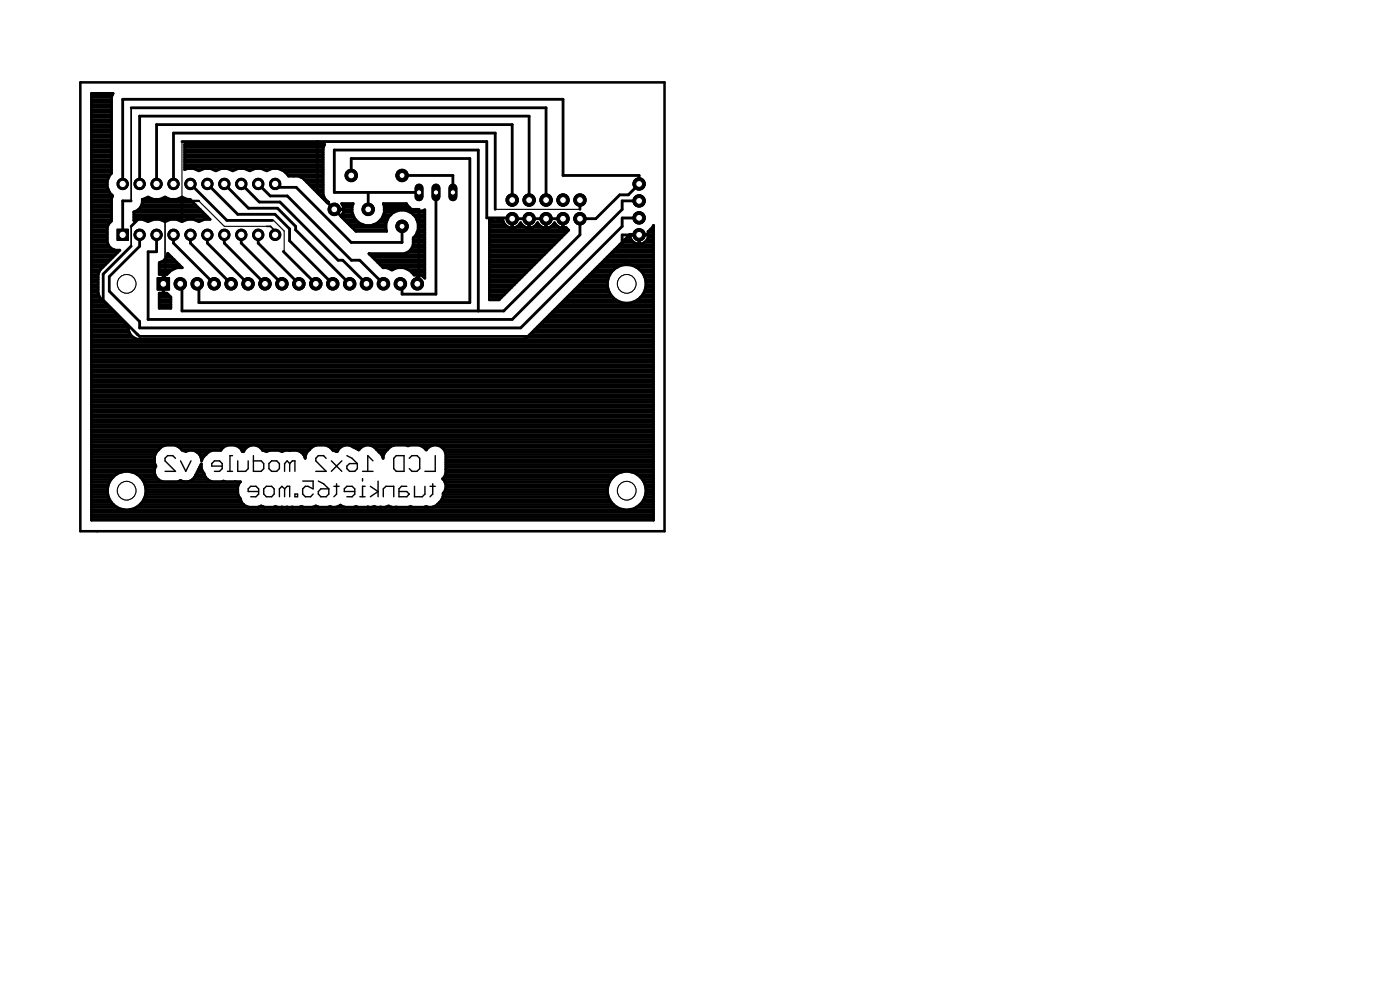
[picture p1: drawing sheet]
<svg xmlns="http://www.w3.org/2000/svg" width="210mm" height="148mm" viewBox="0 0 210 148" stroke-linecap="round" stroke-linejoin="round" font-family="sans-serif">
<circle cx="87" cy="30" r=".93" fill="#000" stroke="#000" stroke-width=".15"/>
<circle cx="87" cy="30" r=".51" fill="#fff" stroke="#000" stroke-width=".15"/>
<circle cx="87" cy="32.8" r=".93" fill="#000" stroke="#000" stroke-width=".15"/>
<circle cx="87" cy="32.8" r=".51" fill="#fff" stroke="#000" stroke-width=".15"/>
<circle cx="84.4" cy="30" r=".93" fill="#000" stroke="#000" stroke-width=".15"/>
<circle cx="84.4" cy="30" r=".51" fill="#fff" stroke="#000" stroke-width=".15"/>
<circle cx="84.4" cy="32.8" r=".93" fill="#000" stroke="#000" stroke-width=".15"/>
<circle cx="84.4" cy="32.8" r=".51" fill="#fff" stroke="#000" stroke-width=".15"/>
<circle cx="81.9" cy="30" r=".93" fill="#000" stroke="#000" stroke-width=".15"/>
<circle cx="81.9" cy="30" r=".51" fill="#fff" stroke="#000" stroke-width=".15"/>
<circle cx="81.9" cy="32.8" r=".93" fill="#000" stroke="#000" stroke-width=".15"/>
<circle cx="81.9" cy="32.8" r=".51" fill="#fff" stroke="#000" stroke-width=".15"/>
<circle cx="79.3" cy="30" r=".93" fill="#000" stroke="#000" stroke-width=".15"/>
<circle cx="79.3" cy="30" r=".51" fill="#fff" stroke="#000" stroke-width=".15"/>
<circle cx="79.3" cy="32.8" r=".93" fill="#000" stroke="#000" stroke-width=".15"/>
<circle cx="79.3" cy="32.8" r=".51" fill="#fff" stroke="#000" stroke-width=".15"/>
<circle cx="76.8" cy="30" r=".93" fill="#000" stroke="#000" stroke-width=".15"/>
<circle cx="76.8" cy="30" r=".51" fill="#fff" stroke="#000" stroke-width=".15"/>
<circle cx="76.8" cy="32.8" r=".93" fill="#000" stroke="#000" stroke-width=".15"/>
<circle cx="76.8" cy="32.8" r=".51" fill="#fff" stroke="#000" stroke-width=".15"/>
<circle cx="95.8" cy="35.2" r=".93" fill="#000" stroke="#000" stroke-width=".15"/>
<circle cx="95.8" cy="35.2" r=".51" fill="#fff" stroke="#000" stroke-width=".15"/>
<circle cx="95.8" cy="32.6" r=".93" fill="#000" stroke="#000" stroke-width=".15"/>
<circle cx="95.8" cy="32.6" r=".51" fill="#fff" stroke="#000" stroke-width=".15"/>
<circle cx="95.8" cy="30.1" r=".93" fill="#000" stroke="#000" stroke-width=".15"/>
<circle cx="95.8" cy="30.1" r=".51" fill="#fff" stroke="#000" stroke-width=".15"/>
<circle cx="95.8" cy="27.6" r=".93" fill="#000" stroke="#000" stroke-width=".15"/>
<circle cx="95.8" cy="27.6" r=".51" fill="#fff" stroke="#000" stroke-width=".15"/>
<path d="M23.6 41.6h1.8v1.9h-1.8z" fill="#000" stroke="#000" stroke-width=".15"/>
<circle cx="24.5" cy="42.5" r=".51" fill="#fff" stroke="#000" stroke-width=".15"/>
<circle cx="27" cy="42.5" r=".93" fill="#000" stroke="#000" stroke-width=".15"/>
<circle cx="27" cy="42.5" r=".51" fill="#fff" stroke="#000" stroke-width=".15"/>
<circle cx="29.6" cy="42.5" r=".93" fill="#000" stroke="#000" stroke-width=".15"/>
<circle cx="29.6" cy="42.5" r=".51" fill="#fff" stroke="#000" stroke-width=".15"/>
<circle cx="32.1" cy="42.5" r=".93" fill="#000" stroke="#000" stroke-width=".15"/>
<circle cx="32.1" cy="42.5" r=".51" fill="#fff" stroke="#000" stroke-width=".15"/>
<circle cx="34.6" cy="42.5" r=".93" fill="#000" stroke="#000" stroke-width=".15"/>
<circle cx="34.6" cy="42.5" r=".51" fill="#fff" stroke="#000" stroke-width=".15"/>
<circle cx="37.2" cy="42.5" r=".93" fill="#000" stroke="#000" stroke-width=".15"/>
<circle cx="37.2" cy="42.5" r=".51" fill="#fff" stroke="#000" stroke-width=".15"/>
<circle cx="39.7" cy="42.5" r=".93" fill="#000" stroke="#000" stroke-width=".15"/>
<circle cx="39.7" cy="42.5" r=".51" fill="#fff" stroke="#000" stroke-width=".15"/>
<circle cx="42.3" cy="42.5" r=".93" fill="#000" stroke="#000" stroke-width=".15"/>
<circle cx="42.3" cy="42.5" r=".51" fill="#fff" stroke="#000" stroke-width=".15"/>
<circle cx="44.8" cy="42.5" r=".93" fill="#000" stroke="#000" stroke-width=".15"/>
<circle cx="44.8" cy="42.5" r=".51" fill="#fff" stroke="#000" stroke-width=".15"/>
<circle cx="47.3" cy="42.5" r=".93" fill="#000" stroke="#000" stroke-width=".15"/>
<circle cx="47.3" cy="42.5" r=".51" fill="#fff" stroke="#000" stroke-width=".15"/>
<circle cx="49.9" cy="42.5" r=".93" fill="#000" stroke="#000" stroke-width=".15"/>
<circle cx="49.9" cy="42.5" r=".51" fill="#fff" stroke="#000" stroke-width=".15"/>
<circle cx="52.4" cy="42.5" r=".93" fill="#000" stroke="#000" stroke-width=".15"/>
<circle cx="52.4" cy="42.5" r=".51" fill="#fff" stroke="#000" stroke-width=".15"/>
<circle cx="54.9" cy="42.5" r=".93" fill="#000" stroke="#000" stroke-width=".15"/>
<circle cx="54.9" cy="42.5" r=".51" fill="#fff" stroke="#000" stroke-width=".15"/>
<circle cx="57.5" cy="42.5" r=".93" fill="#000" stroke="#000" stroke-width=".15"/>
<circle cx="57.5" cy="42.5" r=".51" fill="#fff" stroke="#000" stroke-width=".15"/>
<circle cx="60" cy="42.5" r=".93" fill="#000" stroke="#000" stroke-width=".15"/>
<circle cx="60" cy="42.5" r=".51" fill="#fff" stroke="#000" stroke-width=".15"/>
<circle cx="62.6" cy="42.5" r=".93" fill="#000" stroke="#000" stroke-width=".15"/>
<circle cx="62.6" cy="42.5" r=".51" fill="#fff" stroke="#000" stroke-width=".15"/>
<circle cx="60.3" cy="26.3" r=".93" fill="#000" stroke="#000" stroke-width=".15"/>
<circle cx="60.3" cy="26.3" r=".44" fill="#fff" stroke="#000" stroke-width=".15"/>
<circle cx="60.3" cy="33.9" r=".93" fill="#000" stroke="#000" stroke-width=".15"/>
<circle cx="60.3" cy="33.9" r=".44" fill="#fff" stroke="#000" stroke-width=".15"/>
<path d="M17.5 34.3h1.7v1.7h-1.7z" fill="#000" stroke="#000" stroke-width=".15"/>
<circle cx="18.4" cy="35.2" r=".55" fill="#fff" stroke="#000" stroke-width=".15"/>
<circle cx="20.9" cy="35.2" r=".85" fill="#000" stroke="#000" stroke-width=".15"/>
<circle cx="20.9" cy="35.2" r=".55" fill="#fff" stroke="#000" stroke-width=".15"/>
<circle cx="23.5" cy="35.2" r=".85" fill="#000" stroke="#000" stroke-width=".15"/>
<circle cx="23.5" cy="35.2" r=".55" fill="#fff" stroke="#000" stroke-width=".15"/>
<circle cx="26" cy="35.2" r=".85" fill="#000" stroke="#000" stroke-width=".15"/>
<circle cx="26" cy="35.2" r=".55" fill="#fff" stroke="#000" stroke-width=".15"/>
<circle cx="28.6" cy="35.2" r=".85" fill="#000" stroke="#000" stroke-width=".15"/>
<circle cx="28.6" cy="35.2" r=".55" fill="#fff" stroke="#000" stroke-width=".15"/>
<circle cx="31.1" cy="35.2" r=".85" fill="#000" stroke="#000" stroke-width=".15"/>
<circle cx="31.1" cy="35.2" r=".55" fill="#fff" stroke="#000" stroke-width=".15"/>
<circle cx="33.6" cy="35.2" r=".85" fill="#000" stroke="#000" stroke-width=".15"/>
<circle cx="33.6" cy="35.2" r=".55" fill="#fff" stroke="#000" stroke-width=".15"/>
<circle cx="36.2" cy="35.2" r=".85" fill="#000" stroke="#000" stroke-width=".15"/>
<circle cx="36.2" cy="35.2" r=".55" fill="#fff" stroke="#000" stroke-width=".15"/>
<circle cx="38.7" cy="35.2" r=".85" fill="#000" stroke="#000" stroke-width=".15"/>
<circle cx="38.7" cy="35.2" r=".55" fill="#fff" stroke="#000" stroke-width=".15"/>
<circle cx="41.3" cy="35.2" r=".85" fill="#000" stroke="#000" stroke-width=".15"/>
<circle cx="41.3" cy="35.2" r=".55" fill="#fff" stroke="#000" stroke-width=".15"/>
<circle cx="41.3" cy="27.6" r=".85" fill="#000" stroke="#000" stroke-width=".15"/>
<circle cx="41.3" cy="27.6" r=".55" fill="#fff" stroke="#000" stroke-width=".15"/>
<circle cx="38.7" cy="27.6" r=".85" fill="#000" stroke="#000" stroke-width=".15"/>
<circle cx="38.7" cy="27.6" r=".55" fill="#fff" stroke="#000" stroke-width=".15"/>
<circle cx="36.2" cy="27.6" r=".85" fill="#000" stroke="#000" stroke-width=".15"/>
<circle cx="36.2" cy="27.6" r=".55" fill="#fff" stroke="#000" stroke-width=".15"/>
<circle cx="33.6" cy="27.6" r=".85" fill="#000" stroke="#000" stroke-width=".15"/>
<circle cx="33.6" cy="27.6" r=".55" fill="#fff" stroke="#000" stroke-width=".15"/>
<circle cx="31.1" cy="27.6" r=".85" fill="#000" stroke="#000" stroke-width=".15"/>
<circle cx="31.1" cy="27.6" r=".55" fill="#fff" stroke="#000" stroke-width=".15"/>
<circle cx="28.6" cy="27.6" r=".85" fill="#000" stroke="#000" stroke-width=".15"/>
<circle cx="28.6" cy="27.6" r=".55" fill="#fff" stroke="#000" stroke-width=".15"/>
<circle cx="26" cy="27.6" r=".85" fill="#000" stroke="#000" stroke-width=".15"/>
<circle cx="26" cy="27.6" r=".55" fill="#fff" stroke="#000" stroke-width=".15"/>
<circle cx="23.5" cy="27.6" r=".85" fill="#000" stroke="#000" stroke-width=".15"/>
<circle cx="23.5" cy="27.6" r=".55" fill="#fff" stroke="#000" stroke-width=".15"/>
<circle cx="20.9" cy="27.6" r=".85" fill="#000" stroke="#000" stroke-width=".15"/>
<circle cx="20.9" cy="27.6" r=".55" fill="#fff" stroke="#000" stroke-width=".15"/>
<circle cx="18.4" cy="27.6" r=".85" fill="#000" stroke="#000" stroke-width=".15"/>
<circle cx="18.4" cy="27.6" r=".55" fill="#fff" stroke="#000" stroke-width=".15"/>
<circle cx="50.1" cy="31.4" r=".93" fill="#000" stroke="#000" stroke-width=".15"/>
<circle cx="50.1" cy="31.4" r=".51" fill="#fff" stroke="#000" stroke-width=".15"/>
<circle cx="52.7" cy="26.3" r=".93" fill="#000" stroke="#000" stroke-width=".15"/>
<circle cx="52.7" cy="26.3" r=".51" fill="#fff" stroke="#000" stroke-width=".15"/>
<circle cx="55.2" cy="31.4" r=".93" fill="#000" stroke="#000" stroke-width=".15"/>
<circle cx="55.2" cy="31.4" r=".51" fill="#fff" stroke="#000" stroke-width=".15"/>
<path d="M65.4 28.2v1.3" fill="none" stroke="#000" stroke-width="1.3"/>
<circle cx="65.4" cy="28.8" r=".4" fill="#fff" stroke="#000" stroke-width=".15"/>
<path d="M62.8 28.2v1.3" fill="none" stroke="#000" stroke-width="1.3"/>
<circle cx="62.8" cy="28.8" r=".4" fill="#fff" stroke="#000" stroke-width=".15"/>
<path d="M67.9 28.2v1.3" fill="none" stroke="#000" stroke-width="1.3"/>
<circle cx="67.9" cy="28.8" r=".4" fill="#fff" stroke="#000" stroke-width=".15"/>
<g fill="none" stroke="#000" stroke-width=".21">
<path d="M26.3 68.7l-.4-.4h-.8l-.4 .4v.3l1.6 1.6h-1.6M27.1 69l.8 1.6 .7-1.6M33.3 69.8h-1.6v-.4l.5-.4h.7l.4 .4v.8l-.4 .4h-.7M34.1 70.6h.8M34.9 68.3h-.4v2.3M35.6 69v1.6h1.2l.4-.4v-1.2M38 68.3v2.3h1.2l.3-.4v-.8l-.3-.4h-1.2M38.8 73.6h-1.6v-.4l.4-.3h.8l.4 .3v.8l-.4 .4h-.8M39.5 73.2l.4-.3h.8l.4 .3v.8l-.4 .4h-.8l-.4-.4zM40.3 69.4l.4-.4h.8l.4 .4v.8l-.4 .4h-.8l-.4-.4zM42.7 73.2l.4-.3h.3v1.5M42.7 73.2v1.2"/>
<path d="M42.7 73.2l-.4-.3-.4 .3v1.2M43.4 69.4l.4-.4h.4v1.6M43.4 69.4v1.2M43.4 69.4l-.3-.4-.4 .4v1.2M44.2 74h.4v.4h-.4zM45.4 72.1h1.5v1.1l-.7-.3h-.4l-.4 .3v.8l.4 .4h.8l.3-.4M47.7 72.1l.8 .4 .8 .7M48.1 73.2h1.2v.8l-.4 .4h-.8l-.4-.4v-.4zM48.9 68.7l-.4-.4h-.8l-.4 .4v.3l1.6 1.6h-1.6M49.7 69l1.5 1.6M50.1 72.9h.7M50.5 72.5v1.5l-.4 .4"/>
<path d="M51.2 69l-1.5 1.6M52 69.8l.4-.4h1.2v.8l-.4 .4h-.8l-.4-.4zM52 68.3l.8 .4 .8 .7M53.2 73.6h-1.6v-.4l.4-.3h.8l.4 .3v.8l-.4 .4h-.8M54 74.4h.7M54.4 70.6h1.5M54.4 71.7v.4M54.7 72.9h-.3v1.5M55.5 72.9l1.2 .7-1.2 .8M55.9 69l-.8-.7v2.3M56.7 72.1v2.3M57.5 74.4v-1.2l.4-.3h1.1v1.5"/>
<path d="M59.4 68.3h1.2v2.3h-1.2l-.4-.4v-1.5zM61 72.9h-.8l-.4 .3v1.2h1.2l.4-.4-.4-.4h-1.2M61.4 68.7l.4-.4h.7l.4 .4v1.5l-.4 .4h-.7l-.4-.4M62.1 72.9v1.5h1.2l.4-.4v-1.1M64.5 72.9h.8M64.9 72.5v1.5l-.4 .4M65.3 68.3v2.3h-1.6"/>
</g>
<g fill="none" stroke="#000" stroke-width=".42">
<path d="M13.7 19.8h3M13.7 19.4h3M13.7 19.1h3M13.7 18.7h3M13.7 18.3h3M13.7 17.9h3M13.7 17.6h3M13.7 17.2h3M13.7 16.8h3M13.7 16.4h3M13.7 16.1h3M13.7 15.7h3"/>
<path d="M13.7 15.3h3M13.7 14.9h3M13.7 14.6h3M13.7 14.2h3.2M19.7 16.2h62.2v13.8M13.7 32.9h3M13.7 39.6h2.1M13.7 31.4h3M13.7 39.3h2.5M13.7 38.9h2.9M13.7 38.5h3.2M13.7 38.2h3.6"/>
<path d="M13.7 37.8h4M13.7 37.4h3.4M13.7 37h2.8M13.7 36.7h2.5M13.7 36.3h2.4M13.7 35.9h2.4M13.7 35.5h2.4M13.7 35.2h2.4M13.7 34.8h2.4M13.7 34.4h2.4M13.7 34h2.4M13.7 33.7h2.5"/>
<path d="M13.7 33.3h2.8M13.7 32.5h3M13.7 32.2h3M13.7 31.8h3M13.7 31.1h3M13.7 30.7h3M13.7 30.3h3M13.7 29.9h3M13.7 29.5h3.1M13.7 29.2h3M13.7 28.8h2.7M13.7 28.4h2.6"/>
<path d="M13.7 28h2.4M13.7 27.7h2.4M13.7 27.3h2.4M13.7 26.9h2.5M13.7 26.5h2.6M13.7 26.2h2.8M13.7 25.8h3M13.7 25.4h3M13.7 25.1h3M13.7 24.7h3M13.7 24.3h3M13.7 23.9h3"/>
<path d="M13.7 23.6h3M13.7 23.2h3M13.7 22.8h3M13.7 22.4h3M13.7 22.1h3M13.7 21.7h3M13.7 21.3h3M13.7 20.9h3M13.7 20.6h3M13.7 20.2h3M16.1 28v-.9l.3-.9 .3-.2v-11.5l.3-.5h-3.3v63.9h84.3v-44.1l-.8 .9v.4h-1.3v1.5l.7-.2 .4-.5M16.1 28l.3 .9 .5 .4-.2 .5v3.3l-.4 .4-.2 .5"/>
<path d="M16.1 34v2.3M18.4 27.6v-12.7h66v11.4h11.4v1.3l-1.6 1.6h-1.3l-3.6 3.6h-2.3v2.4l-11.5 11.4h-48.2v-4.1h-.3M19.7 30.1h-1.3v5.1M20.1 32.9h.3M20.1 32.5h11.1M20.1 32.2h10.7M20.1 31.8h10.3M20.7 31.4h9.3M20.9 27.6v-10.2h58.4v12.6M21.1 31.1h8.6M21.3 30.7h8M21.3 30.3h7.6"/>
<path d="M21.3 29.9h7.2M21.5 32.9h1.4M22.2 29.5h.1M22.2 29.5l-.9 .4v.5l-.2 .7M22.2 29.5l.8 .4h.9l.8-.4M23.5 27.6v-8.9h53.3v11.3M23.9 39.6h3M24 32.9h1.4M24.1 39.3h2.4M24.7 38.9h1.4M24.7 29.5h.1M24.7 29.5l.8 .4h1l.8-.4"/>
<path d="M25 38.5h.7M25.1 38.2h.3M25.1 38l2.2 2.1h-.8l-.8 .4-.7 .6h-.4v1.4h-.2v-1.4h-.5v-1.8a1.57 1.57 0 0 0 1.2-1.3zM26 27.6v-7.7h48.3v11.5M26 35.2v1.2l6.1 6.1M26.6 32.9h1.4M27.3 29.5h.1M27.3 30.1v2.5h-6.4l-1.2 1.3M27.3 21.2h45.7v11.4h3.8v.2h7.6M27.3 29.5l.8 .4h.4l3 3h-.9l-.8 .3-.8-.3h-.9l-.8 .3-.8-.3h-1l-.8 .3-.8-.3h-.9l-.8 .3-.8-.3h-.9l-.4 .1v-1.3l.5-.2 .5-.4M27.7 25.1h20.8M27.7 24.7h20.8"/>
<path d="M27.7 24.3h20.8M27.7 23.9h20.8M27.7 23.6h20.8M27.7 23.2h20.8M27.7 22.8h20.8M27.7 22.4h20.8M27.7 22.1h20.8M27.7 21.7h20.9M28.6 35.2v1.2l6 6.1M28.6 27.6l5.4 5.4h6.9M29.1 32.9h1.4M29.4 25.4h.8"/>
<path d="M31.1 27.6l4.5 4.5h5.6l2.2 2.2v1.8l6.5 6.4M31.1 35.2v1.2l6.1 6.1M32 25.4h.7M33.6 27.6l3.7 3.6h4.3l2.7 2.7v.5l8.1 8.1M33.6 35.2v1.2l6.1 6.1M34.5 25.4h.8M36.2 27.6l2.7 2.7h3.1l8.7 8.7h.7l3.6 3.5M36.2 35.2v1.2l6.1 6.1M37 25.4h.8M38.7 35.2v1.2l6.1 6.1M38.7 27.6l1.8 1.8h2.6l9.6 9.6h1.2l3.6 3.5M39.6 25.4h.8"/>
<path d="M41.3 27.6l.5 .5h2.6l8.3 8.2h7.6v-2.4M42.1 25.4h6.4M42.5 37.7l4.8 4.8M42.8 25.8h5.7M43.1 26.2h5.4M45.1 26.5h3.4M45.6 26.9h2.9M46 27.3h2.5M46.4 27.7h2.1M46.8 28h1.7M47.1 28.4h1.4M47.5 28.8h1"/>
<path d="M47.6 21.2v7.6l5.1 5.1h5v-2.5h5.1v11.1h-.2M47.9 29.2h.6M48.3 29.5h.3M48.5 29.2v-7l.2-.6h-21v3.8l.4-.1h.9l.8 .3 .8-.3h1l.8 .3 .8-.3h.9l.8 .3 .8-.3h.9l.8 .3 .8-.3h1l.8 .3a2.3 2.3 0 0 1 3.3 .8h1.4l.7 .2 3.7 3.8 .2-.1M48.5 29.2l.2 .6 .6 .5M48.6 29.9h.3M49 30.3h.2M51.2 32.5h1.9M51.3 32.2h1.6M51.4 30.7h1.5M51.5 31.8h1.3M51.5 31.1l-.3-.6h1.8a2.43 2.43 0 0 0 2.2 3.3 2.43 2.43 0 0 0 2.3-3.3h3.4a2.01 2.01 0 0 0 2.8 .9v10.3l-.6-.5-.5-.1v1.3h-.1v-1.3l-.4 .1"/>
<path d="M51.5 31.1v.2h-1.3v.1h2.6M51.5 31.1h1.3M51.5 31.4l-.1 .5-.3 .5 2.3 2.2h4.6l-.1-.2M51.6 32.9h1.7M52 33.3h1.7M52.4 33.7h2M52.7 26.3v-2.6h17.7v21.6h-40.6v-2.8h-.2M52.7 34h5.2M53.1 34.4h4.8M55.2 28.8v2.6M55.4 38l2 2.1h.6l.8 .3a2.41 2.41 0 0 1 3.3 .8M55.4 38v.1"/>
<path d="M55.5 38.2h8.2M55.9 38.5h7.8M56 33.7h1.9M56.2 38.9h7.5M56.6 39.3h7.1M56.7 33.3h1.2M57 39.6h6.7M57.1 32.9h1M57.3 32.5h1M57.5 32.2h1.1M57.5 30.7h3.5M57.6 31.4h4.3"/>
<path d="M57.6 31.8h1.5M57.6 31.1h3.8M58.3 32.5a2.47 2.47 0 0 1 4 0M58.3 32.5l-.4 .9v1M60.3 26.3h7.6v2.5M61.2 37.8h2.5M61.5 31.8h2.2M61.6 37.4h2.1M61.8 37h1.9M62 36.7l-.3 .6-.5 .4-.6 .3h-5.2M62 36.7h1.7M62 36.3h1.7"/>
<path d="M62 35.9h1.7M62 32.2h1.7M62.1 35.5h1.6M62.3 32.5l.4 .9v1M62.3 32.5h1.4M62.4 35.2h1.3M62.5 32.9h1.2M62.5 34.8h1.2M62.6 33.3h1.1M62.7 34.4l-.4 .9-.3 .3v1.1M62.7 34.4h1M62.7 34h1"/>
<path d="M62.7 33.7h1M62.8 28.8h-12.7v-6.3h21.6v24.1M65.4 28.8v15.3h-5.1v-1.6h-.3M73.4 32.9h.2M73.4 39.6h6.7M73.4 39.3h7.1M73.4 38.9h7.5M73.4 38.5h7.8M73.4 38.2h8.2M73.4 37.8h8.6M73.4 37.4h8.9M73.4 37h9.3"/>
<path d="M73.4 36.7h9.7M73.4 36.3h10.1M73.4 35.9h10.4M73.4 35.5h10.8M73.4 35.2h11.2M73.4 34.8h11.6M73.4 34.4h11.8M73.4 34h2.8M73.4 33.7h2.3M73.4 33.3h2.1M76.7 34h.1M76.7 33.7h.1"/>
<path d="M76.7 33.3h.1M77.4 34h1.3M77.9 33.7h.4M78.3 33.7l-.2-.3a1.48 1.48 0 0 1-1.3 .8v-1.3h-.1v1.3a1.41 1.41 0 0 1-1.3-1.3l-1.5 .1-.5-.2v12.1h1.4M78.3 33.7l.5 .4 .5 .1v-1.3h.1v1.3l.5-.1 .5-.4M79.3 34h.1M79.3 33.7h.1M79.3 33.3h.1M79.9 34h1.4M80.4 33.7l.2-.3 .2 .3M80.4 33.7h.4M80.8 33.7l.5 .4 .5 .1v-1.3h.1v1.3l.5-.1 .5-.4"/>
<path d="M81.8 34h.1M81.8 33.7h.1M81.8 33.3h.1M82.4 34h1.4M82.9 33.7l.2-.3 .2 .3M82.9 33.7h.4M83.3 33.7l.6 .4 .4 .1v-1.3h.2v1.3l.4-.1 .4 .4-10.5 10.4M84.3 34h.2M84.3 33.7h.2M84.3 33.3h.2M87 30v1.4M89.9 39.6h8.1"/>
<path d="M90.3 39.3h7.7M90.7 38.9h7.3M91 38.5h7M91.4 38.2h6.6M91.8 37.8h6.2M92.2 37.4h5.8M92.5 37h5.5M92.9 36.7h5.1M93.3 36.3h1.7M93.6 39.7a2.9 2.9 0 0 0-2.4 3.7 2.9 2.9 0 0 0 4.1 1.7 2.9 2.9 0 0 0 1-4.3M93.7 35.9h.9M94 35.5h.5"/>
<path d="M94.3 39.7l.8 .2 .6 .3 .6 .6M94.4 35.2h1.4M94.6 35.9l.5 .5 .7 .2v-1.5h-1.4l-15.4 15.4-.6 .3h-57.8a1.71 1.71 0 0 1-1.3-1.9l-4.3-4.3-.3-.7v-2.8l.3-.6 3-3a1.55 1.55 0 0 1-1.9-1.2M94.6 35.9l-.2-.7h2.8l-.2 .7M95.8 36.3h.1M95.8 35.9h.1M95.8 35.5h.1M95.8 32.6v.1M95.8 35.2h.1M95.8 32.7h-2.5v1.2l-15.2 15.2h-57.2v-.9l-4.5-4.6v-2.2l4.5-4.5v-1.7M95.8 35.2h-2.5v1.2l-14 14h-58.4l-5.4-5.4v-3.9l4.2-4.2M95.8 30.1h-2.5v1.3l-16.5 16.5h-54.6v-10.2h1.3v-2.5"/>
<path d="M95.9 35.2h2.1M96.7 36.3h1.3M97 35.9h1M97.2 35.5h.8M97.2 34.8h.8M97.5 34.4h.5M97.8 34h.2M13.7 41.5h1M13.7 44.9h1.6M13.7 59.9h84.3M13.7 59.5h84.3M13.7 59.1h84.3"/>
<path d="M13.7 58.7h84.3M13.7 58.4h84.3M13.7 58h84.3M13.7 57.6h84.3M13.7 57.3h84.3M13.7 56.9h84.3M13.7 56.5h84.3M13.7 56.1h84.3M13.7 55.8h84.3M13.7 55.4h84.3M13.7 55h84.3M13.7 54.6h84.3"/>
<path d="M13.7 54.3h84.3M13.7 53.9h84.3M13.7 53.5h84.3M13.7 53.1h84.3M13.7 52.7h84.3M13.7 52.4h84.3M13.7 52h84.3M13.7 51.6h84.3M13.7 51.3h84.3M13.7 50.9h84.3M13.7 50.5h6.2M13.7 50.1h5.9"/>
<path d="M13.7 49.8h5.7M13.7 49.4h5.6M13.7 49h5.6M13.7 48.6h5.3M13.7 48.3h4.9M13.7 47.9h4.6M13.7 47.5h4.2M13.7 47.1h3.8M13.7 46.8h3.5M13.7 46.4h3.1M13.7 46h2.7M13.7 45.6h2.3"/>
<path d="M13.7 45.3h2M13.7 44.5h1.2M13.7 44.2h1.1M13.7 43.8h1M13.7 43.4h1M13.7 43h1M13.7 42.7h1M13.7 42.3h1M13.7 41.9h1M13.7 41.1h1M13.7 40.8h1.1M13.7 40.4h1.3"/>
<path d="M13.7 40h1.7M23.9 44.9h1.7M23.9 46h1.7M23.9 45.6h1.7M23.9 45.3h1.7M23.9 44.5h1.7M23.9 44.2h1.3M23.9 40.8h1.5M23.9 40.4h2M23.9 40h3.3M24.4 41.5h.3M24.4 42.6h.2v1.3h.4l.6 .6v1.7h-1.7v-2.3h.5z"/>
<path d="M24.4 43.8h.2M24.4 43.4h.2M24.4 43h.2M24.4 42.7h.2M24.4 42.3h.2M24.4 41.9h.2M24.4 41.1h.2M24.5 41.5v1M57.4 40h6.3M57.5 42.5h.1M58.7 40.4h.2M61.2 40.4h2.5"/>
<path d="M61.7 40.8h2M62.1 41.1h.3M62.5 41.5h.1M62.5 42.3h.1M62.5 41.9h.1M62.5 41.1h.1M62.8 41.1h.9M63.5 41.5h.2M73.4 41.5h4.8M73.4 44.5h1.8M73.4 44.2h2.2M73.4 43.8h2.6"/>
<path d="M73.4 43.4h2.9M73.4 43h3.3M73.4 42.7h3.7M73.4 42.3h4.1M73.4 41.9h4.5M73.4 41.1h5.2M73.4 40.8h5.6M73.4 40.4h6M73.4 40h6.3M79.1 50.5h18.9M79.4 50.1h18.6M79.8 49.8h18.2"/>
<path d="M80.2 49.4h17.8M80.6 49h17.4M80.9 48.6h17.1M81.3 48.3h16.7M81.7 47.9h16.3M82 47.5h16M82.4 47.1h15.6M82.8 46.8h15.2M83.2 46.4h14.8M83.5 46h14.5M83.9 45.6h14.1M84.3 45.3h8.8"/>
<path d="M84.7 44.9h7.6M85 44.5h6.9M85.4 44.2h6.2M85.8 43.8h5.6M86.2 43.4h5M86.6 43h4.5M86.9 42.7h4.2M87.3 42.3h3.8M87.7 41.9h3.5M88 41.5h3.2M88.4 41.1h3M88.8 40.8h2.9"/>
<path d="M89.2 40.4h2.8M89.5 40h3.1M94.8 45.3h3.2M95.4 40h2.6M95.6 44.9h2.4M95.9 40.4h2.1M96 44.5h2M96.3 40.8h1.7M96.4 44.2h1.6M96.5 41.1h1.5M96.6 43.8h1.4M96.7 41.5h1.3"/>
<path d="M96.7 43.4h1.3M96.8 41.9h1.2M96.8 43h1.2M96.8 42.7h1.2M96.8 42.3h1.2M13.7 68.1h9.6M13.7 76h3.8M13.7 76.3h4.8M13.7 77.8h84.3M13.7 77.5h84.3M13.7 77.1h84.3M13.7 76.7h84.3"/>
<path d="M13.7 75.6h3.3M13.7 75.2h3M13.7 74.8h2.7M13.7 74.5h2.6M13.7 74.1h2.5M13.7 73.7h2.4M13.7 73.3h2.4M13.7 73h2.5M13.7 72.6h2.6M13.7 72.2h2.7M13.7 71.8h2.9M13.7 71.5h3.3"/>
<path d="M13.7 71.1h3.7M13.7 70.7h4.6M13.7 70.4h9.5M13.7 70h9.6M13.7 69.6h9.6M13.7 69.2h9.5M13.7 68.9h9.5M13.7 68.5h9.5M13.7 67.7h9.8M13.7 67.4h10.1M13.7 67h10.5M13.7 66.6h84.3"/>
<path d="M13.7 66.2h84.3M13.7 65.8h84.3M13.7 65.5h84.3M13.7 65.1h84.3M13.7 64.7h84.3M13.7 64.4h84.3M13.7 64h84.3M13.7 63.6h84.3M13.7 63.2h84.3M13.7 62.9h84.3M13.7 62.5h84.3M13.7 62.1h84.3"/>
<path d="M13.7 61.7h84.3M13.7 61.4h84.3M13.7 61h84.3M13.7 60.6h84.3M13.7 60.2h84.3M19.5 76.3h73.9M19.7 70.7h3.5M20.5 76h16.7M20.6 71.1h2.6M21 75.6h15.6M21 71.5h2.4M21.3 75.2h14.9"/>
<path d="M21.4 71.8h2.3M21.5 74.8h14.6M21.6 72.2h14.4M21.7 74.5h14.2M21.7 72.6h14.1M21.8 74.1h13.9M21.8 73h13.8M21.9 73.7h13.7M21.9 73.3h13.7M23.8 67.4a1.96 1.96 0 0 0-.4 2.4 1.58 1.58 0 0 0 1 2.4h2.2l.5-.2M26.8 66.9a2.48 2.48 0 0 0-3 .5M26.8 66.9h.1"/>
<path d="M26.8 66.9l.5 .6 .6 .1a1.6 1.6 0 0 1 2.3 1.3M26.8 67h6.7M27.1 72h.1M27.2 67.4h6M28.9 71.8h2.3M29.2 71.5h1.6M29.4 71.1h1.2M29.5 67.7h1.7M29.6 70.7h.8M29.7 70.4h.6M29.9 68.1h1M29.9 70h.3"/>
<path d="M30.1 68.5h.4M30.1 69.6h.1M30.2 68.9h.1M30.4 70.7l.2 .2a1.61 1.61 0 0 0 1.2 1.3h1.4l.3-.1 .3 .1h2.2a2 2 0 0 0 0 2.5l.3 .6 .4 .5 .6 .2h1.4l.5-.2 .4 .2h1.4l.3-.1 .3 .1h.7M30.4 70.7l-.2-.6v-.6l-.9 1.7a1.6 1.6 0 0 1-2.2 .8M35.8 67h1.3M36.2 67.4h.5M38.8 76h.8M38.9 67h7.9M39.3 67.4h7.1M39.3 67.4a1.58 1.58 0 0 0-2.7 .2h-.3l-.1-.2a1.91 1.91 0 0 0-3.1 .1h-1.3a2.92 2.92 0 0 0-1.6 1.5v-.1M41.1 76h.4"/>
<path d="M42.2 76h.1M42.3 76h.8M43 76h.1M43.1 76h.7M43.8 76h.1M43.8 76h1.1l.3-.1 .3 .1h1.4l.4-.2 .5 .2h1.4l.3-.1a1.45 1.45 0 0 0 1.5-.2 2.45 2.45 0 0 0 2.4 .2l.3 .1h1.8l.6-.1 .3 .1h1.4l.5-.2 .4 .2h.7M45 76h.4M45.1 67.7h.9M45.5 68.1h.4M45.7 68.5h.1M46.9 76h.9M49.3 76h.4"/>
<path d="M49.4 66.9a2.41 2.41 0 0 0-3.6 1.8l-.2-.5a2.06 2.06 0 0 0-2.2-.7h-.7l-.4 .2-.5-.2h-1.4a.93 .93 0 0 1-1.1-.1M49.4 66.9h.1M49.4 66.9a1.43 1.43 0 0 0 1.2 .7 1.55 1.55 0 0 1 1.8-.9l1.3 .7M49.4 66.9v.1M49.4 67h1.7M49.8 67.4h.9M50.4 76h1.2M53 67h1.2M53.2 76h.4M53.7 67.4h.1M53.8 67.4h.1M54.3 66.9a1.63 1.63 0 0 1 1.7 0l1.3 1.3 .1 .5v-.4l.3-.5 .4-.4"/>
<path d="M54.3 66.9v.1M54.3 66.9l-.5 .5M55.1 76h.1M55.8 76h.5M56.1 67h2.4M56.5 67.4h1.6M56.8 67.7h.9M57.1 76h.1M57.2 68.1h.4M57.4 68.5h.1M57.8 76h.9M59.4 76h.1"/>
<path d="M61.3 76h.5M63.4 66.9l.5 .5a1.61 1.61 0 0 1 1.7-.7 1.61 1.61 0 0 1 1.2 1.3v2.9l-.2 .6-.2 .2a1.48 1.48 0 0 1 .2 2M63.4 66.9a2.68 2.68 0 0 0-2.2-.1l-.3-.1h-1.8l-.6 .2-.4 .5M63.4 66.9h.1M63.4 66.9v.1M63.5 67h.8M63.7 76h.4M63.8 67.4h.1M64.9 76h27.6M65.5 75.6h26.5M65.9 75.2h25.7M66.2 67h31.8"/>
<path d="M66.2 74.9l-.8 .9-.6 .2-.9-.1-.3 .1h-1.8l-.2-.1-.3 .1h-1.9M66.2 74.9h.1M66.2 74.8h25.2M66.4 74.5h24.8M66.4 74.1h24.7M66.5 71.8h25.1M66.6 67.4h31.4M66.6 73.7l-.2 .2v.4l-.2 .6M66.6 73.7h24.5M66.6 71.5h25.3M66.7 72.2h24.7M66.7 67.7h31.3"/>
<path d="M66.8 73.3h24.3M66.8 71.1h25.6M66.8 68.1h31.2M66.8 73h24.3M66.8 72.6h24.4M66.8 70.7h26.5M66.8 70.4h31.2M66.8 70h31.2M66.8 69.6h31.2M66.8 69.2h31.2M66.8 68.9h31.2M66.8 68.5h31.2"/>
<path d="M94.5 76.3h3.5M94.7 70.7h3.3M95.4 76h2.6M95.5 71.1h2.5M95.9 75.6h2.1M96 71.5h2M96.3 75.2h1.7M96.3 71.8h1.7M96.5 74.8h1.5M96.5 72.2h1.5M96.7 74.5h1.3M96.7 72.6h1.3"/>
<path d="M96.8 74.1h1.2M96.8 73h1.2M96.8 73.7h1.2M96.8 73.3h1.2"/>
<circle cx="19" cy="73.5" r="2.9"/>
<circle cx="94" cy="73.5" r="2.9"/>
</g>
<path d="M19.7 16.2v13.9M19.7 33.9v3M24.7 32.6v8.9M40 33.9h.6l.7 .7v.6" fill="none" stroke="#000" stroke-width=".25"/>
<path d="M27.3 30.1h2.5" fill="none" stroke="#000" stroke-width=".36"/>
<path d="M27.3 21.2v8.9M29.8 30.1l3.8 3.8h6.4M40.9 33h.1l1.6 1.6v2.9l-.1 .2M74.3 31.4h12.7" fill="none" stroke="#000" stroke-width=".17"/>
<circle cx="87" cy="30" r=".93" fill="#000" stroke="#000" stroke-width=".15"/>
<circle cx="87" cy="30" r=".51" fill="#fff" stroke="#000" stroke-width=".15"/>
<circle cx="87" cy="32.8" r=".93" fill="#000" stroke="#000" stroke-width=".15"/>
<circle cx="87" cy="32.8" r=".51" fill="#fff" stroke="#000" stroke-width=".15"/>
<circle cx="84.4" cy="30" r=".93" fill="#000" stroke="#000" stroke-width=".15"/>
<circle cx="84.4" cy="30" r=".51" fill="#fff" stroke="#000" stroke-width=".15"/>
<circle cx="84.4" cy="32.8" r=".93" fill="#000" stroke="#000" stroke-width=".15"/>
<circle cx="84.4" cy="32.8" r=".51" fill="#fff" stroke="#000" stroke-width=".15"/>
<circle cx="81.9" cy="30" r=".93" fill="#000" stroke="#000" stroke-width=".15"/>
<circle cx="81.9" cy="30" r=".51" fill="#fff" stroke="#000" stroke-width=".15"/>
<circle cx="81.9" cy="32.8" r=".93" fill="#000" stroke="#000" stroke-width=".15"/>
<circle cx="81.9" cy="32.8" r=".51" fill="#fff" stroke="#000" stroke-width=".15"/>
<circle cx="79.3" cy="30" r=".93" fill="#000" stroke="#000" stroke-width=".15"/>
<circle cx="79.3" cy="30" r=".51" fill="#fff" stroke="#000" stroke-width=".15"/>
<circle cx="79.3" cy="32.8" r=".93" fill="#000" stroke="#000" stroke-width=".15"/>
<circle cx="79.3" cy="32.8" r=".51" fill="#fff" stroke="#000" stroke-width=".15"/>
<circle cx="76.8" cy="30" r=".93" fill="#000" stroke="#000" stroke-width=".15"/>
<circle cx="76.8" cy="30" r=".51" fill="#fff" stroke="#000" stroke-width=".15"/>
<circle cx="76.8" cy="32.8" r=".93" fill="#000" stroke="#000" stroke-width=".15"/>
<circle cx="76.8" cy="32.8" r=".51" fill="#fff" stroke="#000" stroke-width=".15"/>
<circle cx="95.8" cy="35.2" r=".93" fill="#000" stroke="#000" stroke-width=".15"/>
<circle cx="95.8" cy="35.2" r=".51" fill="#fff" stroke="#000" stroke-width=".15"/>
<circle cx="95.8" cy="32.6" r=".93" fill="#000" stroke="#000" stroke-width=".15"/>
<circle cx="95.8" cy="32.6" r=".51" fill="#fff" stroke="#000" stroke-width=".15"/>
<circle cx="95.8" cy="30.1" r=".93" fill="#000" stroke="#000" stroke-width=".15"/>
<circle cx="95.8" cy="30.1" r=".51" fill="#fff" stroke="#000" stroke-width=".15"/>
<circle cx="95.8" cy="27.6" r=".93" fill="#000" stroke="#000" stroke-width=".15"/>
<circle cx="95.8" cy="27.6" r=".51" fill="#fff" stroke="#000" stroke-width=".15"/>
<path d="M23.6 41.6h1.8v1.9h-1.8z" fill="#000" stroke="#000" stroke-width=".15"/>
<circle cx="24.5" cy="42.5" r=".51" fill="#fff" stroke="#000" stroke-width=".15"/>
<circle cx="27" cy="42.5" r=".93" fill="#000" stroke="#000" stroke-width=".15"/>
<circle cx="27" cy="42.5" r=".51" fill="#fff" stroke="#000" stroke-width=".15"/>
<circle cx="29.6" cy="42.5" r=".93" fill="#000" stroke="#000" stroke-width=".15"/>
<circle cx="29.6" cy="42.5" r=".51" fill="#fff" stroke="#000" stroke-width=".15"/>
<circle cx="32.1" cy="42.5" r=".93" fill="#000" stroke="#000" stroke-width=".15"/>
<circle cx="32.1" cy="42.5" r=".51" fill="#fff" stroke="#000" stroke-width=".15"/>
<circle cx="34.6" cy="42.5" r=".93" fill="#000" stroke="#000" stroke-width=".15"/>
<circle cx="34.6" cy="42.5" r=".51" fill="#fff" stroke="#000" stroke-width=".15"/>
<circle cx="37.2" cy="42.5" r=".93" fill="#000" stroke="#000" stroke-width=".15"/>
<circle cx="37.2" cy="42.5" r=".51" fill="#fff" stroke="#000" stroke-width=".15"/>
<circle cx="39.7" cy="42.5" r=".93" fill="#000" stroke="#000" stroke-width=".15"/>
<circle cx="39.7" cy="42.5" r=".51" fill="#fff" stroke="#000" stroke-width=".15"/>
<circle cx="42.3" cy="42.5" r=".93" fill="#000" stroke="#000" stroke-width=".15"/>
<circle cx="42.3" cy="42.5" r=".51" fill="#fff" stroke="#000" stroke-width=".15"/>
<circle cx="44.8" cy="42.5" r=".93" fill="#000" stroke="#000" stroke-width=".15"/>
<circle cx="44.8" cy="42.5" r=".51" fill="#fff" stroke="#000" stroke-width=".15"/>
<circle cx="47.3" cy="42.5" r=".93" fill="#000" stroke="#000" stroke-width=".15"/>
<circle cx="47.3" cy="42.5" r=".51" fill="#fff" stroke="#000" stroke-width=".15"/>
<circle cx="49.9" cy="42.5" r=".93" fill="#000" stroke="#000" stroke-width=".15"/>
<circle cx="49.9" cy="42.5" r=".51" fill="#fff" stroke="#000" stroke-width=".15"/>
<circle cx="52.4" cy="42.5" r=".93" fill="#000" stroke="#000" stroke-width=".15"/>
<circle cx="52.4" cy="42.5" r=".51" fill="#fff" stroke="#000" stroke-width=".15"/>
<circle cx="54.9" cy="42.5" r=".93" fill="#000" stroke="#000" stroke-width=".15"/>
<circle cx="54.9" cy="42.5" r=".51" fill="#fff" stroke="#000" stroke-width=".15"/>
<circle cx="57.5" cy="42.5" r=".93" fill="#000" stroke="#000" stroke-width=".15"/>
<circle cx="57.5" cy="42.5" r=".51" fill="#fff" stroke="#000" stroke-width=".15"/>
<circle cx="60" cy="42.5" r=".93" fill="#000" stroke="#000" stroke-width=".15"/>
<circle cx="60" cy="42.5" r=".51" fill="#fff" stroke="#000" stroke-width=".15"/>
<circle cx="62.6" cy="42.5" r=".93" fill="#000" stroke="#000" stroke-width=".15"/>
<circle cx="62.6" cy="42.5" r=".51" fill="#fff" stroke="#000" stroke-width=".15"/>
<circle cx="60.3" cy="26.3" r=".93" fill="#000" stroke="#000" stroke-width=".15"/>
<circle cx="60.3" cy="26.3" r=".44" fill="#fff" stroke="#000" stroke-width=".15"/>
<circle cx="60.3" cy="33.9" r=".93" fill="#000" stroke="#000" stroke-width=".15"/>
<circle cx="60.3" cy="33.9" r=".44" fill="#fff" stroke="#000" stroke-width=".15"/>
<path d="M17.5 34.3h1.7v1.7h-1.7z" fill="#000" stroke="#000" stroke-width=".15"/>
<circle cx="18.4" cy="35.2" r=".55" fill="#fff" stroke="#000" stroke-width=".15"/>
<circle cx="20.9" cy="35.2" r=".85" fill="#000" stroke="#000" stroke-width=".15"/>
<circle cx="20.9" cy="35.2" r=".55" fill="#fff" stroke="#000" stroke-width=".15"/>
<circle cx="23.5" cy="35.2" r=".85" fill="#000" stroke="#000" stroke-width=".15"/>
<circle cx="23.5" cy="35.2" r=".55" fill="#fff" stroke="#000" stroke-width=".15"/>
<circle cx="26" cy="35.2" r=".85" fill="#000" stroke="#000" stroke-width=".15"/>
<circle cx="26" cy="35.2" r=".55" fill="#fff" stroke="#000" stroke-width=".15"/>
<circle cx="28.6" cy="35.2" r=".85" fill="#000" stroke="#000" stroke-width=".15"/>
<circle cx="28.6" cy="35.2" r=".55" fill="#fff" stroke="#000" stroke-width=".15"/>
<circle cx="31.1" cy="35.2" r=".85" fill="#000" stroke="#000" stroke-width=".15"/>
<circle cx="31.1" cy="35.2" r=".55" fill="#fff" stroke="#000" stroke-width=".15"/>
<circle cx="33.6" cy="35.2" r=".85" fill="#000" stroke="#000" stroke-width=".15"/>
<circle cx="33.6" cy="35.2" r=".55" fill="#fff" stroke="#000" stroke-width=".15"/>
<circle cx="36.2" cy="35.2" r=".85" fill="#000" stroke="#000" stroke-width=".15"/>
<circle cx="36.2" cy="35.2" r=".55" fill="#fff" stroke="#000" stroke-width=".15"/>
<circle cx="38.7" cy="35.2" r=".85" fill="#000" stroke="#000" stroke-width=".15"/>
<circle cx="38.7" cy="35.2" r=".55" fill="#fff" stroke="#000" stroke-width=".15"/>
<circle cx="41.3" cy="35.2" r=".85" fill="#000" stroke="#000" stroke-width=".15"/>
<circle cx="41.3" cy="35.2" r=".55" fill="#fff" stroke="#000" stroke-width=".15"/>
<circle cx="41.3" cy="27.6" r=".85" fill="#000" stroke="#000" stroke-width=".15"/>
<circle cx="41.3" cy="27.6" r=".55" fill="#fff" stroke="#000" stroke-width=".15"/>
<circle cx="38.7" cy="27.6" r=".85" fill="#000" stroke="#000" stroke-width=".15"/>
<circle cx="38.7" cy="27.6" r=".55" fill="#fff" stroke="#000" stroke-width=".15"/>
<circle cx="36.2" cy="27.6" r=".85" fill="#000" stroke="#000" stroke-width=".15"/>
<circle cx="36.2" cy="27.6" r=".55" fill="#fff" stroke="#000" stroke-width=".15"/>
<circle cx="33.6" cy="27.6" r=".85" fill="#000" stroke="#000" stroke-width=".15"/>
<circle cx="33.6" cy="27.6" r=".55" fill="#fff" stroke="#000" stroke-width=".15"/>
<circle cx="31.1" cy="27.6" r=".85" fill="#000" stroke="#000" stroke-width=".15"/>
<circle cx="31.1" cy="27.6" r=".55" fill="#fff" stroke="#000" stroke-width=".15"/>
<circle cx="28.6" cy="27.6" r=".85" fill="#000" stroke="#000" stroke-width=".15"/>
<circle cx="28.6" cy="27.6" r=".55" fill="#fff" stroke="#000" stroke-width=".15"/>
<circle cx="26" cy="27.6" r=".85" fill="#000" stroke="#000" stroke-width=".15"/>
<circle cx="26" cy="27.6" r=".55" fill="#fff" stroke="#000" stroke-width=".15"/>
<circle cx="23.5" cy="27.6" r=".85" fill="#000" stroke="#000" stroke-width=".15"/>
<circle cx="23.5" cy="27.6" r=".55" fill="#fff" stroke="#000" stroke-width=".15"/>
<circle cx="20.9" cy="27.6" r=".85" fill="#000" stroke="#000" stroke-width=".15"/>
<circle cx="20.9" cy="27.6" r=".55" fill="#fff" stroke="#000" stroke-width=".15"/>
<circle cx="18.4" cy="27.6" r=".85" fill="#000" stroke="#000" stroke-width=".15"/>
<circle cx="18.4" cy="27.6" r=".55" fill="#fff" stroke="#000" stroke-width=".15"/>
<circle cx="50.1" cy="31.4" r=".93" fill="#000" stroke="#000" stroke-width=".15"/>
<circle cx="50.1" cy="31.4" r=".51" fill="#fff" stroke="#000" stroke-width=".15"/>
<circle cx="52.7" cy="26.3" r=".93" fill="#000" stroke="#000" stroke-width=".15"/>
<circle cx="52.7" cy="26.3" r=".51" fill="#fff" stroke="#000" stroke-width=".15"/>
<circle cx="55.2" cy="31.4" r=".93" fill="#000" stroke="#000" stroke-width=".15"/>
<circle cx="55.2" cy="31.4" r=".51" fill="#fff" stroke="#000" stroke-width=".15"/>
<path d="M65.4 28.2v1.3" fill="none" stroke="#000" stroke-width="1.3"/>
<circle cx="65.4" cy="28.8" r=".4" fill="#fff" stroke="#000" stroke-width=".15"/>
<path d="M62.8 28.2v1.3" fill="none" stroke="#000" stroke-width="1.3"/>
<circle cx="62.8" cy="28.8" r=".4" fill="#fff" stroke="#000" stroke-width=".15"/>
<path d="M67.9 28.2v1.3" fill="none" stroke="#000" stroke-width="1.3"/>
<circle cx="67.9" cy="28.8" r=".4" fill="#fff" stroke="#000" stroke-width=".15"/>
<path d="M13.3 79.6h1.3" fill="none" stroke="#000" stroke-width=".25"/>
<path d="M12 12.3h87.6v67.3h-87.6z" fill="none" stroke="#000" stroke-width=".38"/>
<circle cx="19" cy="42.5" r="1.4" fill="none" stroke="#000" stroke-width=".15"/>
<circle cx="19" cy="42.5" r="1.4" fill="#fff" stroke="#000" stroke-width=".15"/>
<circle cx="19" cy="73.5" r="1.4" fill="none" stroke="#000" stroke-width=".15"/>
<circle cx="19" cy="73.5" r="1.4" fill="#fff" stroke="#000" stroke-width=".15"/>
<circle cx="94" cy="42.5" r="1.4" fill="none" stroke="#000" stroke-width=".15"/>
<circle cx="94" cy="42.5" r="1.4" fill="#fff" stroke="#000" stroke-width=".15"/>
<circle cx="94" cy="73.5" r="1.4" fill="none" stroke="#000" stroke-width=".15"/>
<circle cx="94" cy="73.5" r="1.4" fill="#fff" stroke="#000" stroke-width=".15"/>
</svg>
